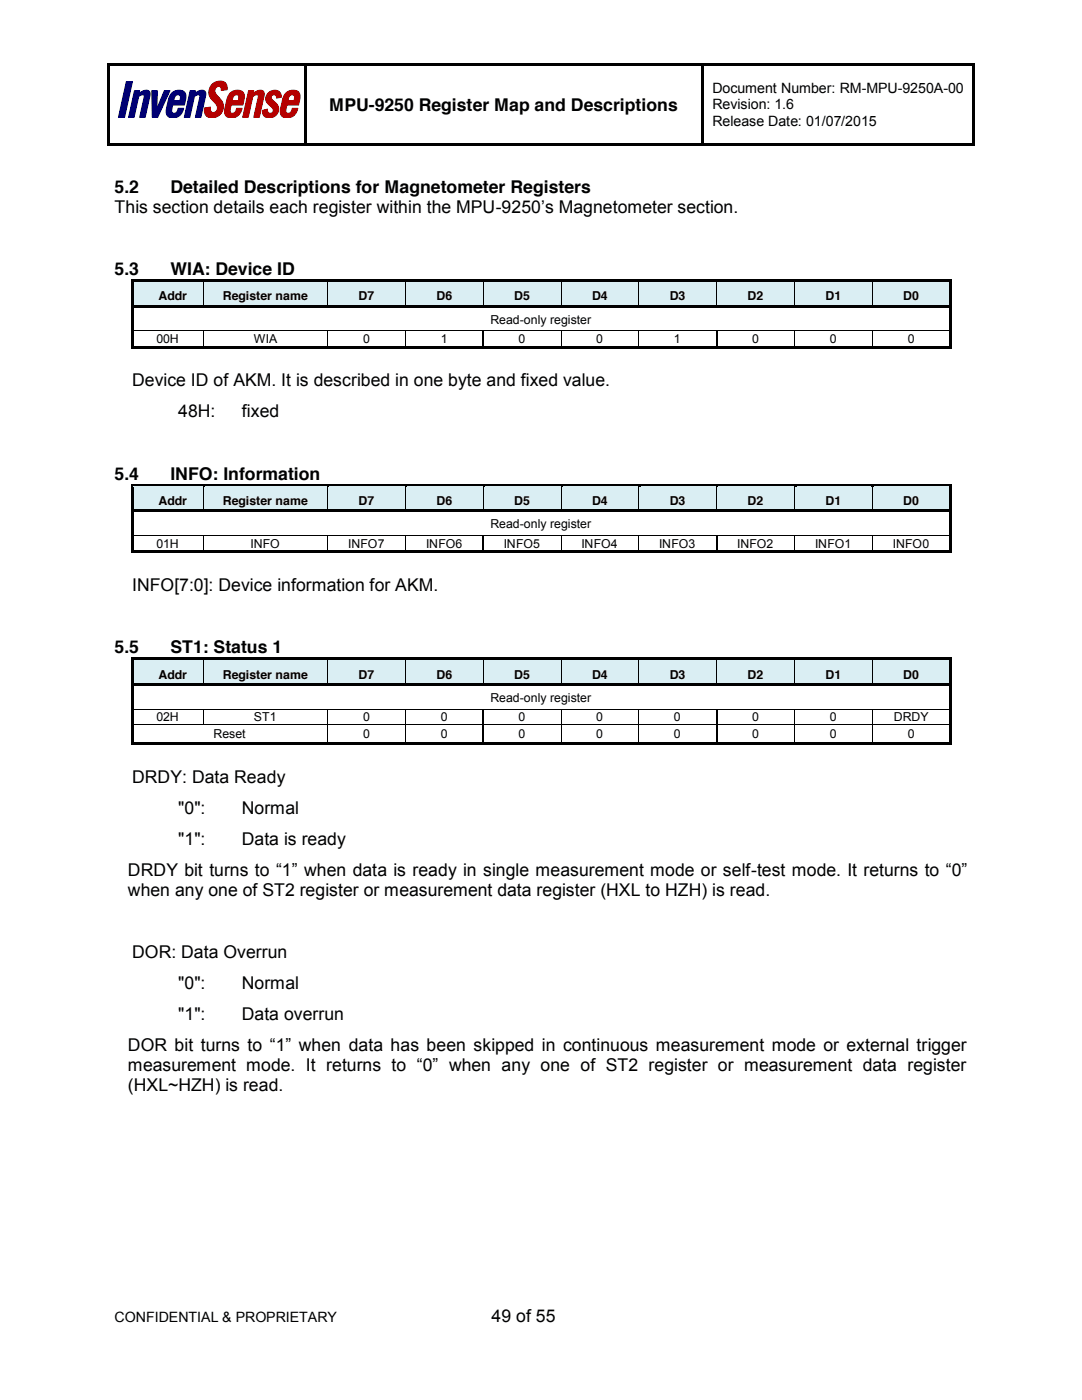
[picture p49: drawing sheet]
<svg xmlns="http://www.w3.org/2000/svg" width="216mm" height="279mm" viewBox="0 0 216 279" stroke-linecap="round" stroke-linejoin="round" font-family="sans-serif">
<defs><g id="words">
<g font-size="3.5">
<text x="65.7" y="22.1">MPU-9250 Register Map and Descriptions</text>
<text x="22.9" y="38.5">5.2</text>
<text x="34" y="38.5">Detailed Descriptions for Magnetometer Registers</text>
<text x="22.9" y="42.6">This section details each register within the MPU-9250’s Magnetometer section.</text>
<text x="22.9" y="54.9">5.3</text>
<text x="34" y="54.9">WIA: Device ID</text>
<text x="26.4" y="77.1">Device ID of AKM. It is described in one byte and fixed value.</text>
<text x="35.6" y="83.2">48H:</text>
<text x="48.3" y="83.2">fixed</text>
<text x="22.9" y="95.7">5.4</text>
<text x="34" y="95.7">INFO: Information</text>
<text x="26.4" y="117.9">INFO[7:0]: Device information for AKM.</text>
<text x="22.9" y="130.4">5.5</text>
<text x="34" y="130.4">ST1: Status 1</text>
<text x="26.4" y="156.2">DRDY: Data Ready</text>
<text x="35.6" y="162.4">&quot;0&quot;:</text>
<text x="48.3" y="162.4">Normal</text>
<text x="35.6" y="168.6">&quot;1&quot;:</text>
<text x="48.3" y="168.6">Data is ready</text>
<text x="25.5" y="174.7">DRDY bit turns to “1” when data is ready in single measurement mode or self-test mode. It returns to “0”</text>
<text x="25.5" y="178.8">when any one of ST2 register or measurement data register (HXL to HZH) is read.</text>
<text x="26.4" y="191.2">DOR: Data Overrun</text>
<text x="35.6" y="197.3">&quot;0&quot;:</text>
<text x="48.3" y="197.3">Normal</text>
<text x="35.6" y="203.5">&quot;1&quot;:</text>
<text x="48.3" y="203.5">Data overrun</text>
<text x="25.5" y="209.7">DOR bit turns to “1” when data has been skipped in continuous measurement mode or external trigger</text>
<text x="25.5" y="213.7">measurement mode. It returns to “0” when any one of ST2 register or measurement data register</text>
<text x="25.5" y="217.8">(HXL~HZH) is read.</text>
<text x="98.1" y="263.8">49 of 55</text>
</g>
<g font-size="2.8">
<text x="142.1" y="18.6">Document Number: RM-MPU-9250A-00</text>
<text x="142.1" y="21.8">Revision: 1.6</text>
<text x="142.1" y="25.1">Release Date: 01/07/2015</text>
<text x="22.9" y="263.8">CONFIDENTIAL &amp; PROPRIETARY</text>
</g>
<g font-size="2.5">
<text x="31.6" y="60">Addr</text>
<text x="44.5" y="60">Register name</text>
<text x="71.6" y="60">D7</text>
<text x="87.1" y="60">D6</text>
<text x="102.6" y="60">D5</text>
<text x="118.1" y="60">D4</text>
<text x="133.6" y="60">D3</text>
<text x="149.2" y="60">D2</text>
<text x="164.7" y="60">D1</text>
<text x="180.2" y="60">D0</text>
<text x="97.8" y="64.6">Read-only register</text>
<text x="31.2" y="68.4">00H</text>
<text x="50.6" y="68.4">WIA</text>
<text x="72.4" y="68.4">0</text>
<text x="88" y="68.4">1</text>
<text x="103.5" y="68.4">0</text>
<text x="119" y="68.4">0</text>
<text x="134.5" y="68.4">1</text>
<text x="150.1" y="68.4">0</text>
<text x="165.6" y="68.4">0</text>
<text x="181.1" y="68.4">0</text>
<text x="31.6" y="100.8">Addr</text>
<text x="44.5" y="100.8">Register name</text>
<text x="71.6" y="100.8">D7</text>
<text x="87.1" y="100.8">D6</text>
<text x="102.6" y="100.8">D5</text>
<text x="118.1" y="100.8">D4</text>
<text x="133.6" y="100.8">D3</text>
<text x="149.2" y="100.8">D2</text>
<text x="164.7" y="100.8">D1</text>
<text x="180.2" y="100.8">D0</text>
<text x="97.8" y="105.4">Read-only register</text>
<text x="31.2" y="109.3">01H</text>
<text x="50" y="109.3">INFO</text>
<text x="69.5" y="109.3">INFO7</text>
<text x="85" y="109.3">INFO6</text>
<text x="100.5" y="109.3">INFO5</text>
<text x="116" y="109.3">INFO4</text>
<text x="131.5" y="109.3">INFO3</text>
<text x="147.1" y="109.3">INFO2</text>
<text x="162.6" y="109.3">INFO1</text>
<text x="178.2" y="109.3">INFO0</text>
<text x="31.6" y="135.4">Addr</text>
<text x="44.5" y="135.4">Register name</text>
<text x="71.6" y="135.4">D7</text>
<text x="87.1" y="135.4">D6</text>
<text x="102.6" y="135.4">D5</text>
<text x="118.1" y="135.4">D4</text>
<text x="133.6" y="135.4">D3</text>
<text x="149.2" y="135.4">D2</text>
<text x="164.7" y="135.4">D1</text>
<text x="180.2" y="135.4">D0</text>
<text x="31.2" y="143.9">02H</text>
<text x="50.7" y="143.9">ST1</text>
<text x="72.4" y="143.9">0</text>
<text x="88" y="143.9">0</text>
<text x="97.8" y="140">Read-only register</text>
<text x="103.5" y="143.9">0</text>
<text x="119" y="143.9">0</text>
<text x="134.5" y="143.9">0</text>
<text x="150.1" y="143.9">0</text>
<text x="165.6" y="143.9">0</text>
<text x="178.3" y="143.9">DRDY</text>
<text x="42.6" y="147.3">Reset</text>
<text x="72.4" y="147.3">0</text>
<text x="88" y="147.3">0</text>
<text x="103.5" y="147.3">0</text>
<text x="119" y="147.3">0</text>
<text x="134.5" y="147.3">0</text>
<text x="150.1" y="147.3">0</text>
<text x="165.6" y="147.3">0</text>
<text x="181.1" y="147.3">0</text>
</g>
</g></defs>
<g fill="#000">
<path d="M21.4 12.7h.5v.6h-.5z" fill-rule="evenodd"/>
<path d="M21.4 12.7h.5v.5h-.5z" fill-rule="evenodd"/>
<path d="M21.9 12.7h38.7v.5h-38.7z" fill-rule="evenodd"/>
<path d="M60.6 13.2l.5 .1z" fill-rule="evenodd"/>
<path d="M60.6 12.7h.5v.5h-.5z" fill-rule="evenodd"/>
<path d="M61.1 12.7h78.9v.5h-78.9z" fill-rule="evenodd"/>
<path d="M140 13.2l.5 .1z" fill-rule="evenodd"/>
<path d="M140 12.7h.5v.5h-.5z" fill-rule="evenodd"/>
<path d="M140.5 12.7h53.5v.5h-53.5z" fill-rule="evenodd"/>
<path d="M194 12.7h.5v.6h-.5z" fill-rule="evenodd"/>
<path d="M194 12.7h.5v.5h-.5z" fill-rule="evenodd"/>
<path d="M21.4 13.3h.5v15.3h-.5z" fill-rule="evenodd"/>
<path d="M21.4 28.6h.5v.5h-.5z" fill-rule="evenodd"/>
<path d="M21.4 28.6h.5v.5h-.5z" fill-rule="evenodd"/>
<path d="M21.9 28.6h38.7v.5h-38.7z" fill-rule="evenodd"/>
<path d="M60.6 13.3h.5v15.3h-.5z" fill-rule="evenodd"/>
<path d="M60.6 28.6h.5v.5h-.5z" fill-rule="evenodd"/>
<path d="M61.1 28.6h78.9v.5h-78.9z" fill-rule="evenodd"/>
<path d="M140 13.3h.5v15.3h-.5z" fill-rule="evenodd"/>
<path d="M140 28.6h.5v.5h-.5z" fill-rule="evenodd"/>
<path d="M140.5 28.6h53.5v.5h-53.5z" fill-rule="evenodd"/>
<path d="M194 13.3h.5v15.3h-.5z" fill-rule="evenodd"/>
<path d="M194 28.6h.5v.5h-.5z" fill-rule="evenodd"/>
<path d="M194 28.6h.5v.5h-.5z" fill-rule="evenodd"/>
</g>
<g fill="#000073" stroke="#000073" stroke-width=".2">
<path d="M25.2 16.3h1.2l-1.5 7.1h-1.3z" fill-rule="evenodd"/>
<path d="M26.8 18.1h1.1l-.1 .5a1.57 1.57 0 0 1 2.1-.3v.8l-.9 4.3h-1.1l.9-4.1v-.3l-.3-.1-.8 .3-.9 4.2h-1.1z" fill-rule="evenodd"/>
<path d="M30.3 18.1h1.1l-.1 3.6 1.5-3.6h1.1l-2.4 5.3h-1.1z" fill-rule="evenodd"/>
<path d="M35 19.1l-.3 1h1.2l.1-.3a.57 .57 0 0 0-.2-.8 .57 .57 0 0 0-.8 .1zM34.3 18.6a1.74 1.74 0 0 1 2.7 .1l.1 1-.3 1.3h-2.3l-.2 .7a.61 .61 0 0 0 .4 .9 .61 .61 0 0 0 .7-.6l.1-.4h1.2a1.99 1.99 0 0 1-1.3 1.8 1.99 1.99 0 0 1-2.1-.4l-.1-.7v-.8l.6-2.2z" fill-rule="evenodd"/>
<path d="M37.9 18.1h1.1l-.1 .5a1.56 1.56 0 0 1 2.1-.3l.1 .6-1 4.5h-1.1l.9-4.1v-.3l-.3-.1-.8 .3-.9 4.2h-1.1z" fill-rule="evenodd"/>
</g>
<g fill="#b50000" stroke="#b50000" stroke-width=".2">
<path d="M42.4 16.8a1.86 1.86 0 0 1 2.8 .1l.1 1-1.2 .1a.64 .64 0 0 0-.5-.8 .64 .64 0 0 0-.7 .8 2.73 2.73 0 0 0 1.1 1.9 2.18 2.18 0 0 1 0 2.9 2.18 2.18 0 0 1-2.9 .2l-.3-.6v-.9l1.2-.1a.74 .74 0 0 0 .6 1.1 .74 .74 0 0 0 .8-.9 5.9 5.9 0 0 0-1.5-2.3 2.2 2.2 0 0 1 .5-2.5z" fill-rule="evenodd"/>
<path d="M46.7 19.1l-.4 1h1.3v-.3a.57 .57 0 0 0-.1-.8 .57 .57 0 0 0-.8 .1zM45.9 18.6a1.74 1.74 0 0 1 2.8 .1v1l-.2 1.3h-2.4l-.1 .7a.61 .61 0 0 0 .3 .9 .61 .61 0 0 0 .8-.6l.1-.4h1.1a1.99 1.99 0 0 1-1.2 1.8 1.99 1.99 0 0 1-2.1-.4l-.2-.7 .1-.8 .5-2.2z" fill-rule="evenodd"/>
<path d="M49.6 18.1h1l-.1 .5a1.57 1.57 0 0 1 2.1-.3l.1 .8-1 4.3h-1.1l.9-4.1v-.3l-.3-.1-.8 .3-.9 4.2h-1.1z" fill-rule="evenodd"/>
<path d="M53.5 18.6a1.47 1.47 0 0 1 1.5-.6 1.47 1.47 0 0 1 1.1 1.1v.3l-.9 .2a.57 .57 0 0 0-.5-.7 .57 .57 0 0 0-.6 .4 .57 .57 0 0 0 .3 .7l.2 .1a1.75 1.75 0 0 1 .6 2.7 1.75 1.75 0 0 1-2.7 0l-.1-.8 1-.2a.63 .63 0 0 0 .4 .8 .63 .63 0 0 0 .7-.4 .63 .63 0 0 0-.3-.8l-.3-.3a1.58 1.58 0 0 1-.4-2.5z" fill-rule="evenodd"/>
<path d="M57.8 19.1l-.4 1h1.3v-.3a.57 .57 0 0 0-.1-.8 .57 .57 0 0 0-.8 .1zM57.1 18.6a1.72 1.72 0 0 1 2.7 .1l.1 .7-.3 1.6h-2.4l-.1 .7a.61 .61 0 0 0 .4 .9 .61 .61 0 0 0 .7-.6l.1-.4h1.1a1.99 1.99 0 0 1-1.2 1.8 1.99 1.99 0 0 1-2.1-.4l-.2-.9 .5-2.1 .3-1z" fill-rule="evenodd"/>
</g>
<g fill="#daeef3">
<path d="M26.6 56.3h13.9v4.5h-13.9z" fill-rule="evenodd"/>
<path d="M28.1 56.3h10.8v4.5h-10.8z" fill-rule="evenodd"/>
<path d="M40.7 56.3h24.6v4.5h-24.6z" fill-rule="evenodd"/>
<path d="M42.3 56.3h21.3v4.5h-21.3z" fill-rule="evenodd"/>
<path d="M65.5 56.3h15.3v4.5h-15.3z" fill-rule="evenodd"/>
<path d="M67.1 56.3h12.1v4.5h-12.1z" fill-rule="evenodd"/>
<path d="M81 56.3h15.3v4.5h-15.3z" fill-rule="evenodd"/>
<path d="M82.7 56.3h12v4.5h-12z" fill-rule="evenodd"/>
<path d="M96.5 56.3h15.4v4.5h-15.4z" fill-rule="evenodd"/>
<path d="M98.1 56.3h12.2v4.5h-12.2z" fill-rule="evenodd"/>
<path d="M112.1 56.3h15.3v4.5h-15.3z" fill-rule="evenodd"/>
<path d="M113.7 56.3h12.1v4.5h-12.1z" fill-rule="evenodd"/>
<path d="M127.6 56.3h15.3v4.5h-15.3z" fill-rule="evenodd"/>
<path d="M129.2 56.3h12v4.5h-12z" fill-rule="evenodd"/>
<path d="M143.1 56.3h15.3v4.5h-15.3z" fill-rule="evenodd"/>
<path d="M144.7 56.3h12.1v4.5h-12.1z" fill-rule="evenodd"/>
<path d="M158.6 56.3h15.3v4.5h-15.3z" fill-rule="evenodd"/>
<path d="M160.3 56.3h12v4.5h-12z" fill-rule="evenodd"/>
<path d="M174.2 56.3h15.1v4.5h-15.1z" fill-rule="evenodd"/>
<path d="M175.8 56.3h12v4.5h-12z" fill-rule="evenodd"/>
</g>
<g fill="#000">
<path d="M26.1 55.8h.5v.5h-.5z" fill-rule="evenodd"/>
<path d="M26.1 55.8h.5v.5h-.5z" fill-rule="evenodd"/>
<path d="M26.6 55.8h13.9v.5h-13.9z" fill-rule="evenodd"/>
</g>
<path d="M26.6 56.3h13.9" fill="none" stroke="#daeef3" stroke-width=".2"/>
<path d="M40.7 56.3h.3z" fill-rule="evenodd" fill="#daeef3"/>
<g fill="#000">
<path d="M40.5 56.3h.2z" fill-rule="evenodd"/>
<path d="M40.5 55.8h.5v.5h-.5z" fill-rule="evenodd"/>
<path d="M41 55.8h24.3v.5h-24.3z" fill-rule="evenodd"/>
</g>
<path d="M41 56.3h24.3" fill="none" stroke="#daeef3" stroke-width=".2"/>
<path d="M65.5 56.3h.3z" fill-rule="evenodd" fill="#daeef3"/>
<g fill="#000">
<path d="M65.3 56.3h.2z" fill-rule="evenodd"/>
<path d="M65.3 55.8h.5v.5h-.5z" fill-rule="evenodd"/>
<path d="M65.8 55.8h15v.5h-15z" fill-rule="evenodd"/>
</g>
<path d="M65.8 56.3h15" fill="none" stroke="#daeef3" stroke-width=".2"/>
<path d="M81 56.3h.3z" fill-rule="evenodd" fill="#daeef3"/>
<g fill="#000">
<path d="M80.8 56.3h.2z" fill-rule="evenodd"/>
<path d="M80.8 55.8h.5v.5h-.5z" fill-rule="evenodd"/>
<path d="M81.3 55.8h15v.5h-15z" fill-rule="evenodd"/>
</g>
<path d="M81.3 56.3h15" fill="none" stroke="#daeef3" stroke-width=".2"/>
<path d="M96.5 56.3h.3z" fill-rule="evenodd" fill="#daeef3"/>
<g fill="#000">
<path d="M96.3 56.3h.2z" fill-rule="evenodd"/>
<path d="M96.3 55.8h.5v.5h-.5z" fill-rule="evenodd"/>
<path d="M96.8 55.8h15.1v.5h-15.1z" fill-rule="evenodd"/>
</g>
<path d="M96.8 56.3h15.1" fill="none" stroke="#daeef3" stroke-width=".2"/>
<path d="M112.1 56.3h.3z" fill-rule="evenodd" fill="#daeef3"/>
<g fill="#000">
<path d="M111.9 56.3h.2z" fill-rule="evenodd"/>
<path d="M111.9 55.8h.5v.5h-.5z" fill-rule="evenodd"/>
<path d="M112.4 55.8h15v.5h-15z" fill-rule="evenodd"/>
</g>
<path d="M112.4 56.3h15" fill="none" stroke="#daeef3" stroke-width=".2"/>
<path d="M127.6 56.3h.3z" fill-rule="evenodd" fill="#daeef3"/>
<g fill="#000">
<path d="M127.4 56.3h.2z" fill-rule="evenodd"/>
<path d="M127.4 55.8h.5v.5h-.5z" fill-rule="evenodd"/>
<path d="M127.9 55.8h15v.5h-15z" fill-rule="evenodd"/>
</g>
<path d="M127.9 56.3h15" fill="none" stroke="#daeef3" stroke-width=".2"/>
<path d="M143.1 56.3h.3z" fill-rule="evenodd" fill="#daeef3"/>
<g fill="#000">
<path d="M142.9 56.3h.2z" fill-rule="evenodd"/>
<path d="M142.9 55.8h.5v.5h-.5z" fill-rule="evenodd"/>
<path d="M143.4 55.8h15.1v.5h-15.1z" fill-rule="evenodd"/>
</g>
<path d="M143.4 56.3h15.1" fill="none" stroke="#daeef3" stroke-width=".2"/>
<path d="M158.6 56.3h.4z" fill-rule="evenodd" fill="#daeef3"/>
<g fill="#000">
<path d="M158.5 56.3h.1z" fill-rule="evenodd"/>
<path d="M158.5 55.8h.5v.5h-.5z" fill-rule="evenodd"/>
<path d="M159 55.8h14.9v.5h-14.9z" fill-rule="evenodd"/>
</g>
<path d="M159 56.3h14.9" fill="none" stroke="#daeef3" stroke-width=".2"/>
<path d="M174.1 56.3h.3z" fill-rule="evenodd" fill="#daeef3"/>
<g fill="#000">
<path d="M173.9 56.3h.2z" fill-rule="evenodd"/>
<path d="M173.9 55.8h.5v.5h-.5z" fill-rule="evenodd"/>
<path d="M174.4 55.8h14.9v.5h-14.9z" fill-rule="evenodd"/>
<path d="M189.3 55.8h.6v.5h-.6z" fill-rule="evenodd"/>
<path d="M189.3 55.8h.6v.5h-.6z" fill-rule="evenodd"/>
<path d="M26.1 56.3h.5v4.5h-.5z" fill-rule="evenodd"/>
<path d="M26.1 60.8h.5v.6h-.5z" fill-rule="evenodd"/>
<path d="M26.1 61.4h.5v4.6h-.5z" fill-rule="evenodd"/>
<path d="M26.1 66h.5v.1h-.5z" fill-rule="evenodd"/>
<path d="M26.1 66.1h.5v2.9h-.5z" fill-rule="evenodd"/>
<path d="M26.1 69h.5v.5h-.5z" fill-rule="evenodd"/>
<path d="M26.1 69h.5v.5h-.5z" fill-rule="evenodd"/>
<path d="M26.6 60.8h13.9v.5h-13.9z" fill-rule="evenodd"/>
<path d="M26.6 69h13.9v.5h-13.9z" fill-rule="evenodd"/>
<path d="M40.5 60.8h.5v.5h-.5z" fill-rule="evenodd"/>
<path d="M40.5 66h.2v.1h-.2z" fill-rule="evenodd"/>
<path d="M40.5 69h.5v.5h-.5z" fill-rule="evenodd"/>
<path d="M41 60.8h24.3v.5h-24.3z" fill-rule="evenodd"/>
<path d="M41 69h24.3v.5h-24.3z" fill-rule="evenodd"/>
<path d="M65.3 60.8h.5v.5h-.5z" fill-rule="evenodd"/>
<path d="M65.3 66h.2v.1h-.2z" fill-rule="evenodd"/>
<path d="M65.3 69h.5v.5h-.5z" fill-rule="evenodd"/>
<path d="M65.8 60.8h15v.5h-15z" fill-rule="evenodd"/>
<path d="M65.8 69h15v.5h-15z" fill-rule="evenodd"/>
<path d="M80.8 60.8h.5v.5h-.5z" fill-rule="evenodd"/>
<path d="M80.8 66h.2v.1h-.2z" fill-rule="evenodd"/>
<path d="M80.8 69h.5v.5h-.5z" fill-rule="evenodd"/>
<path d="M81.3 60.8h15v.5h-15z" fill-rule="evenodd"/>
<path d="M81.3 69h15v.5h-15z" fill-rule="evenodd"/>
<path d="M96.3 66h.2v.1h-.2z" fill-rule="evenodd"/>
<path d="M96.3 69h.5v.5h-.5z" fill-rule="evenodd"/>
<path d="M96.3 60.8h.5v.5h-.5z" fill-rule="evenodd"/>
<path d="M96.8 69h15.1v.5h-15.1z" fill-rule="evenodd"/>
<path d="M96.8 60.8h15.1v.5h-15.1z" fill-rule="evenodd"/>
<path d="M111.9 60.8h.5v.5h-.5z" fill-rule="evenodd"/>
<path d="M111.9 66h.2v.1h-.2z" fill-rule="evenodd"/>
<path d="M111.9 69h.5v.5h-.5z" fill-rule="evenodd"/>
<path d="M112.4 60.8h15v.5h-15z" fill-rule="evenodd"/>
<path d="M112.4 69h14.9v.5h-14.9z" fill-rule="evenodd"/>
<path d="M127.3 66h.1v.1h-.1z" fill-rule="evenodd"/>
<path d="M127.3 69h.5v.5h-.5z" fill-rule="evenodd"/>
<path d="M127.4 60.8h.5v.5h-.5z" fill-rule="evenodd"/>
<path d="M127.8 69h15.1v.5h-15.1z" fill-rule="evenodd"/>
<path d="M127.9 60.8h15v.5h-15z" fill-rule="evenodd"/>
<path d="M142.9 66h.1v.1h-.1z" fill-rule="evenodd"/>
<path d="M142.9 69h.5v.5h-.5z" fill-rule="evenodd"/>
<path d="M142.9 60.8h.5v.5h-.5z" fill-rule="evenodd"/>
<path d="M143.4 69h15.1v.5h-15.1z" fill-rule="evenodd"/>
<path d="M143.4 60.8h15.1v.5h-15.1z" fill-rule="evenodd"/>
<path d="M158.5 60.8h.5v.5h-.5z" fill-rule="evenodd"/>
<path d="M158.5 66h.1v.1h-.1z" fill-rule="evenodd"/>
<path d="M158.5 69h.5v.5h-.5z" fill-rule="evenodd"/>
<path d="M159 60.8h14.9v.5h-14.9z" fill-rule="evenodd"/>
<path d="M159 69h14.9v.5h-14.9z" fill-rule="evenodd"/>
<path d="M173.9 60.8h.5v.5h-.5z" fill-rule="evenodd"/>
<path d="M173.9 66h.2v.1h-.2z" fill-rule="evenodd"/>
<path d="M173.9 69h.5v.5h-.5z" fill-rule="evenodd"/>
<path d="M174.4 60.8h14.9v.5h-14.9z" fill-rule="evenodd"/>
<path d="M174.4 69h14.9v.5h-14.9z" fill-rule="evenodd"/>
<path d="M189.3 56.3h.6v4.5h-.6z" fill-rule="evenodd"/>
<path d="M189.3 60.8h.6v.6h-.6z" fill-rule="evenodd"/>
<path d="M189.3 61.4h.6v4.6h-.6z" fill-rule="evenodd"/>
<path d="M189.3 66h.6v.1h-.6z" fill-rule="evenodd"/>
<path d="M189.3 66.1h.6v2.9h-.6z" fill-rule="evenodd"/>
<path d="M189.3 69h.6v.5h-.6z" fill-rule="evenodd"/>
<path d="M189.3 69h.6v.5h-.6z" fill-rule="evenodd"/>
</g>
<path d="M174.4 56.3h14.9" fill="none" stroke="#daeef3" stroke-width=".2"/>
<g fill="none" stroke="#000" stroke-width=".2">
<path d="M40.6 56.3v4.5M65.4 56.3v4.5M80.9 56.3v4.5M96.4 56.3v4.5M112 56.3v4.5M127.5 56.3v4.5M143 56.3v4.5M158.6 56.3v4.5M174 56.3v4.5M26.6 66h13.9M40.6 66.1v2.9M40.7 66h24.6"/>
<path d="M65.4 66.1v2.9M65.5 66h15.3M80.9 66.1v2.9M81 66h15.3M96.5 66h15.4M112 66.1v2.9M112.1 66h15.2M127.4 66.1v2.9M127.4 66h15.5M143 66h15.5M158.6 66.1v2.9M158.6 66h15.3"/>
<path d="M174 66.1v2.9M174.1 66h15.2"/>
</g>
<path d="M96.4 66.1v2.9M143 66.1v2.9" fill="none" stroke="#000" stroke-width=".25"/>
<g fill="#daeef3">
<path d="M26.6 97.1h13.9v4.6h-13.9z" fill-rule="evenodd"/>
<path d="M28.1 97.1h10.8v4.6h-10.8z" fill-rule="evenodd"/>
<path d="M40.7 97.1h24.6v4.6h-24.6z" fill-rule="evenodd"/>
<path d="M42.3 97.1h21.3v4.6h-21.3z" fill-rule="evenodd"/>
<path d="M65.5 97.1h15.3v4.6h-15.3z" fill-rule="evenodd"/>
<path d="M67.1 97.1h12.1v4.6h-12.1z" fill-rule="evenodd"/>
<path d="M81 97.1h15.3v4.6h-15.3z" fill-rule="evenodd"/>
<path d="M82.7 97.1h12v4.6h-12z" fill-rule="evenodd"/>
<path d="M96.5 97.1h15.4v4.6h-15.4z" fill-rule="evenodd"/>
<path d="M98.1 97.1h12.2v4.6h-12.2z" fill-rule="evenodd"/>
<path d="M112.1 97.1h15.3v4.6h-15.3z" fill-rule="evenodd"/>
<path d="M113.7 97.1h12.1v4.6h-12.1z" fill-rule="evenodd"/>
<path d="M127.6 97.1h15.3v4.6h-15.3z" fill-rule="evenodd"/>
<path d="M129.2 97.1h12v4.6h-12z" fill-rule="evenodd"/>
<path d="M143.1 97.1h15.3v4.6h-15.3z" fill-rule="evenodd"/>
<path d="M144.7 97.1h12.1v4.6h-12.1z" fill-rule="evenodd"/>
<path d="M158.6 97.1h15.3v4.6h-15.3z" fill-rule="evenodd"/>
<path d="M160.3 97.1h12v4.6h-12z" fill-rule="evenodd"/>
<path d="M174.2 97.1h15.1v4.6h-15.1z" fill-rule="evenodd"/>
<path d="M175.8 97.1h12v4.6h-12z" fill-rule="evenodd"/>
</g>
<g fill="#000">
<path d="M26.1 96.6h.5v.5h-.5z" fill-rule="evenodd"/>
<path d="M26.1 96.6h.5v.5h-.5z" fill-rule="evenodd"/>
<path d="M26.6 96.6h13.9v.5h-13.9z" fill-rule="evenodd"/>
</g>
<path d="M26.6 97.1h13.9" fill="none" stroke="#daeef3" stroke-width=".2"/>
<path d="M40.7 97.1h.3z" fill-rule="evenodd" fill="#daeef3"/>
<g fill="#000">
<path d="M40.5 97.1h.2z" fill-rule="evenodd"/>
<path d="M40.5 96.6h.5v.5h-.5z" fill-rule="evenodd"/>
<path d="M41 96.6h24.3v.5h-24.3z" fill-rule="evenodd"/>
</g>
<path d="M41 97.1h24.3" fill="none" stroke="#daeef3" stroke-width=".2"/>
<path d="M65.5 97.1h.3z" fill-rule="evenodd" fill="#daeef3"/>
<g fill="#000">
<path d="M65.3 97.1h.2z" fill-rule="evenodd"/>
<path d="M65.3 96.6h.5v.5h-.5z" fill-rule="evenodd"/>
<path d="M65.8 96.6h15v.5h-15z" fill-rule="evenodd"/>
</g>
<path d="M65.8 97.1h15" fill="none" stroke="#daeef3" stroke-width=".2"/>
<path d="M81 97.1h.3z" fill-rule="evenodd" fill="#daeef3"/>
<g fill="#000">
<path d="M80.8 97.1h.2z" fill-rule="evenodd"/>
<path d="M80.8 96.6h.5v.5h-.5z" fill-rule="evenodd"/>
<path d="M81.3 96.6h15v.5h-15z" fill-rule="evenodd"/>
</g>
<path d="M81.3 97.1h15" fill="none" stroke="#daeef3" stroke-width=".2"/>
<path d="M96.5 97.1h.3z" fill-rule="evenodd" fill="#daeef3"/>
<g fill="#000">
<path d="M96.3 97.1h.2z" fill-rule="evenodd"/>
<path d="M96.3 96.6h.5v.5h-.5z" fill-rule="evenodd"/>
<path d="M96.8 96.6h15.1v.5h-15.1z" fill-rule="evenodd"/>
</g>
<path d="M96.8 97.1h15.1" fill="none" stroke="#daeef3" stroke-width=".2"/>
<path d="M112.1 97.1h.3z" fill-rule="evenodd" fill="#daeef3"/>
<g fill="#000">
<path d="M111.9 97.1h.2z" fill-rule="evenodd"/>
<path d="M111.9 96.6h.5v.5h-.5z" fill-rule="evenodd"/>
<path d="M112.4 96.6h15v.5h-15z" fill-rule="evenodd"/>
</g>
<path d="M112.4 97.1h15" fill="none" stroke="#daeef3" stroke-width=".2"/>
<path d="M127.6 97.1h.3z" fill-rule="evenodd" fill="#daeef3"/>
<g fill="#000">
<path d="M127.4 97.1h.2z" fill-rule="evenodd"/>
<path d="M127.4 96.6h.5v.5h-.5z" fill-rule="evenodd"/>
<path d="M127.9 96.6h15v.5h-15z" fill-rule="evenodd"/>
</g>
<path d="M127.9 97.1h15" fill="none" stroke="#daeef3" stroke-width=".2"/>
<path d="M143.1 97.1h.3z" fill-rule="evenodd" fill="#daeef3"/>
<g fill="#000">
<path d="M142.9 97.1h.2z" fill-rule="evenodd"/>
<path d="M142.9 96.6h.5v.5h-.5z" fill-rule="evenodd"/>
<path d="M143.4 96.6h15.1v.5h-15.1z" fill-rule="evenodd"/>
</g>
<path d="M143.4 97.1h15.1" fill="none" stroke="#daeef3" stroke-width=".2"/>
<path d="M158.6 97.1h.4z" fill-rule="evenodd" fill="#daeef3"/>
<g fill="#000">
<path d="M158.5 97.1h.1z" fill-rule="evenodd"/>
<path d="M158.5 96.6h.5v.5h-.5z" fill-rule="evenodd"/>
<path d="M159 96.6h14.9v.5h-14.9z" fill-rule="evenodd"/>
</g>
<path d="M159 97.1h14.9" fill="none" stroke="#daeef3" stroke-width=".2"/>
<path d="M174.1 97.1h.3z" fill-rule="evenodd" fill="#daeef3"/>
<g fill="#000">
<path d="M173.9 97.1h.2z" fill-rule="evenodd"/>
<path d="M173.9 96.6h.5v.5h-.5z" fill-rule="evenodd"/>
<path d="M174.4 96.6h14.9v.5h-14.9z" fill-rule="evenodd"/>
<path d="M189.3 96.6h.6v.5h-.6z" fill-rule="evenodd"/>
<path d="M189.3 96.6h.6v.5h-.6z" fill-rule="evenodd"/>
<path d="M26.1 97.1h.5v4.6h-.5z" fill-rule="evenodd"/>
<path d="M26.1 101.7h.5v.6h-.5z" fill-rule="evenodd"/>
<path d="M26.1 102.3h.5v4.5h-.5z" fill-rule="evenodd"/>
<path d="M26.1 106.8h.5v.2h-.5z" fill-rule="evenodd"/>
<path d="M26.1 107h.5v2.8h-.5z" fill-rule="evenodd"/>
<path d="M26.1 109.8h.5v.5h-.5z" fill-rule="evenodd"/>
<path d="M26.1 109.8h.5v.5h-.5z" fill-rule="evenodd"/>
<path d="M26.6 101.7h13.9v.5h-13.9z" fill-rule="evenodd"/>
<path d="M26.6 109.8h13.9v.5h-13.9z" fill-rule="evenodd"/>
<path d="M40.5 101.7h.5v.5h-.5z" fill-rule="evenodd"/>
<path d="M40.5 106.8h.2v.2h-.2z" fill-rule="evenodd"/>
<path d="M40.5 109.8h.5v.5h-.5z" fill-rule="evenodd"/>
<path d="M41 101.7h24.3v.5h-24.3z" fill-rule="evenodd"/>
<path d="M41 109.8h24.3v.5h-24.3z" fill-rule="evenodd"/>
<path d="M65.3 101.7h.5v.5h-.5z" fill-rule="evenodd"/>
<path d="M65.3 106.8h.2v.2h-.2z" fill-rule="evenodd"/>
<path d="M65.3 109.8h.5v.5h-.5z" fill-rule="evenodd"/>
<path d="M65.8 101.7h15v.5h-15z" fill-rule="evenodd"/>
<path d="M65.8 109.8h15v.5h-15z" fill-rule="evenodd"/>
<path d="M80.8 101.7h.5v.5h-.5z" fill-rule="evenodd"/>
<path d="M80.8 106.8h.2v.2h-.2z" fill-rule="evenodd"/>
<path d="M80.8 109.8h.5v.5h-.5z" fill-rule="evenodd"/>
<path d="M81.3 101.7h15v.5h-15z" fill-rule="evenodd"/>
<path d="M81.3 109.8h15v.5h-15z" fill-rule="evenodd"/>
<path d="M96.3 106.8h.2v.2h-.2z" fill-rule="evenodd"/>
<path d="M96.3 109.8h.5v.5h-.5z" fill-rule="evenodd"/>
<path d="M96.3 101.7h.5v.5h-.5z" fill-rule="evenodd"/>
<path d="M96.8 109.8h15.1v.5h-15.1z" fill-rule="evenodd"/>
<path d="M96.8 101.7h15.1v.5h-15.1z" fill-rule="evenodd"/>
<path d="M111.9 101.7h.5v.5h-.5z" fill-rule="evenodd"/>
<path d="M111.9 106.8h.2v.2h-.2z" fill-rule="evenodd"/>
<path d="M111.9 109.8h.5v.5h-.5z" fill-rule="evenodd"/>
<path d="M112.4 101.7h15v.5h-15z" fill-rule="evenodd"/>
<path d="M112.4 109.8h14.9v.5h-14.9z" fill-rule="evenodd"/>
<path d="M127.3 106.8h.1v.2h-.1z" fill-rule="evenodd"/>
<path d="M127.3 109.8h.5v.5h-.5z" fill-rule="evenodd"/>
<path d="M127.4 101.7h.5v.5h-.5z" fill-rule="evenodd"/>
<path d="M127.8 109.8h15.1v.5h-15.1z" fill-rule="evenodd"/>
<path d="M127.9 101.7h15v.5h-15z" fill-rule="evenodd"/>
<path d="M142.9 106.8h.1v.2h-.1z" fill-rule="evenodd"/>
<path d="M142.9 109.8h.5v.5h-.5z" fill-rule="evenodd"/>
<path d="M142.9 101.7h.5v.5h-.5z" fill-rule="evenodd"/>
<path d="M143.4 109.8h15.1v.5h-15.1z" fill-rule="evenodd"/>
<path d="M143.4 101.7h15.1v.5h-15.1z" fill-rule="evenodd"/>
<path d="M158.5 101.7h.5v.5h-.5z" fill-rule="evenodd"/>
<path d="M158.5 106.8h.1v.2h-.1z" fill-rule="evenodd"/>
<path d="M158.5 109.8h.5v.5h-.5z" fill-rule="evenodd"/>
<path d="M159 101.7h14.9v.5h-14.9z" fill-rule="evenodd"/>
<path d="M159 109.8h14.9v.5h-14.9z" fill-rule="evenodd"/>
<path d="M173.9 101.7h.5v.5h-.5z" fill-rule="evenodd"/>
<path d="M173.9 106.8h.2v.2h-.2z" fill-rule="evenodd"/>
<path d="M173.9 109.8h.5v.5h-.5z" fill-rule="evenodd"/>
<path d="M174.4 101.7h14.9v.5h-14.9z" fill-rule="evenodd"/>
<path d="M174.4 109.8h14.9v.5h-14.9z" fill-rule="evenodd"/>
<path d="M189.3 97.1h.6v4.6h-.6z" fill-rule="evenodd"/>
<path d="M189.3 101.7h.6v.6h-.6z" fill-rule="evenodd"/>
<path d="M189.3 102.3h.6v4.5h-.6z" fill-rule="evenodd"/>
<path d="M189.3 106.8h.6v.2h-.6z" fill-rule="evenodd"/>
<path d="M189.3 107h.6v2.8h-.6z" fill-rule="evenodd"/>
<path d="M189.3 109.8h.6v.5h-.6z" fill-rule="evenodd"/>
<path d="M189.3 109.8h.6v.5h-.6z" fill-rule="evenodd"/>
</g>
<path d="M174.4 97.1h14.9" fill="none" stroke="#daeef3" stroke-width=".2"/>
<g fill="none" stroke="#000" stroke-width=".2">
<path d="M40.6 97.1v4.6M65.4 97.1v4.6M80.9 97.1v4.6M96.4 97.1v4.6M112 97.1v4.6M127.5 97.1v4.6M143 97.1v4.6M158.6 97.1v4.6M174 97.1v4.6M26.6 106.9h13.9M40.6 107v2.8M40.7 106.9h24.6"/>
<path d="M65.4 107v2.8M65.5 106.9h15.3M80.9 107v2.8M81 106.9h15.3M96.5 106.9h15.4M112 107v2.8M112.1 106.9h15.2M127.4 107v2.8M127.4 106.9h15.5M143 106.9h15.5M158.6 107v2.8M158.6 106.9h15.3"/>
<path d="M174 107v2.8M174.1 106.9h15.2"/>
</g>
<path d="M96.4 107v2.8M143 107v2.8" fill="none" stroke="#000" stroke-width=".25"/>
<g fill="#daeef3">
<path d="M26.6 131.8h13.9v4.5h-13.9z" fill-rule="evenodd"/>
<path d="M28.1 131.8h10.8v4.5h-10.8z" fill-rule="evenodd"/>
<path d="M40.7 131.8h24.6v4.5h-24.6z" fill-rule="evenodd"/>
<path d="M42.3 131.8h21.3v4.5h-21.3z" fill-rule="evenodd"/>
<path d="M65.5 131.8h15.3v4.5h-15.3z" fill-rule="evenodd"/>
<path d="M67.1 131.8h12.1v4.5h-12.1z" fill-rule="evenodd"/>
<path d="M81 131.8h15.3v4.5h-15.3z" fill-rule="evenodd"/>
<path d="M82.7 131.8h12v4.5h-12z" fill-rule="evenodd"/>
<path d="M96.5 131.8h15.4v4.5h-15.4z" fill-rule="evenodd"/>
<path d="M98.1 131.8h12.2v4.5h-12.2z" fill-rule="evenodd"/>
<path d="M112.1 131.8h15.3v4.5h-15.3z" fill-rule="evenodd"/>
<path d="M113.7 131.8h12.1v4.5h-12.1z" fill-rule="evenodd"/>
<path d="M127.6 131.8h15.3v4.5h-15.3z" fill-rule="evenodd"/>
<path d="M129.2 131.8h12v4.5h-12z" fill-rule="evenodd"/>
<path d="M143.1 131.8h15.3v4.5h-15.3z" fill-rule="evenodd"/>
<path d="M144.7 131.8h12.1v4.5h-12.1z" fill-rule="evenodd"/>
<path d="M158.6 131.8h15.3v4.5h-15.3z" fill-rule="evenodd"/>
<path d="M160.3 131.8h12v4.5h-12z" fill-rule="evenodd"/>
<path d="M174.2 131.8h15.1v4.5h-15.1z" fill-rule="evenodd"/>
<path d="M175.8 131.8h12v4.5h-12z" fill-rule="evenodd"/>
</g>
<g fill="#000">
<path d="M26.1 131.2h.5v.6h-.5z" fill-rule="evenodd"/>
<path d="M26.1 131.2h.5v.5h-.5z" fill-rule="evenodd"/>
<path d="M26.6 131.2h13.9v.5h-13.9z" fill-rule="evenodd"/>
</g>
<path d="M26.6 131.7h13.9" fill="none" stroke="#daeef3" stroke-width=".2"/>
<path d="M40.7 131.7l.3 .1z" fill-rule="evenodd" fill="#daeef3"/>
<g fill="#000">
<path d="M40.5 131.7l.2 .1z" fill-rule="evenodd"/>
<path d="M40.5 131.2h.5v.5h-.5z" fill-rule="evenodd"/>
<path d="M41 131.2h24.3v.5h-24.3z" fill-rule="evenodd"/>
</g>
<path d="M41 131.7h24.3" fill="none" stroke="#daeef3" stroke-width=".2"/>
<path d="M65.5 131.7l.3 .1z" fill-rule="evenodd" fill="#daeef3"/>
<g fill="#000">
<path d="M65.3 131.7l.2 .1z" fill-rule="evenodd"/>
<path d="M65.3 131.2h.5v.5h-.5z" fill-rule="evenodd"/>
<path d="M65.8 131.2h15v.5h-15z" fill-rule="evenodd"/>
</g>
<path d="M65.8 131.7h15" fill="none" stroke="#daeef3" stroke-width=".2"/>
<path d="M81 131.7l.3 .1z" fill-rule="evenodd" fill="#daeef3"/>
<g fill="#000">
<path d="M80.8 131.7l.2 .1z" fill-rule="evenodd"/>
<path d="M80.8 131.2h.5v.5h-.5z" fill-rule="evenodd"/>
<path d="M81.3 131.2h15v.5h-15z" fill-rule="evenodd"/>
</g>
<path d="M81.3 131.7h15" fill="none" stroke="#daeef3" stroke-width=".2"/>
<path d="M96.5 131.7l.3 .1z" fill-rule="evenodd" fill="#daeef3"/>
<g fill="#000">
<path d="M96.3 131.7l.2 .1z" fill-rule="evenodd"/>
<path d="M96.3 131.2h.5v.5h-.5z" fill-rule="evenodd"/>
<path d="M96.8 131.2h15.1v.5h-15.1z" fill-rule="evenodd"/>
</g>
<path d="M96.8 131.7h15.1" fill="none" stroke="#daeef3" stroke-width=".2"/>
<path d="M112.1 131.7l.3 .1z" fill-rule="evenodd" fill="#daeef3"/>
<g fill="#000">
<path d="M111.9 131.7l.2 .1z" fill-rule="evenodd"/>
<path d="M111.9 131.2h.5v.5h-.5z" fill-rule="evenodd"/>
<path d="M112.4 131.2h15v.5h-15z" fill-rule="evenodd"/>
</g>
<path d="M112.4 131.7h15" fill="none" stroke="#daeef3" stroke-width=".2"/>
<path d="M127.6 131.7l.3 .1z" fill-rule="evenodd" fill="#daeef3"/>
<g fill="#000">
<path d="M127.4 131.7l.2 .1z" fill-rule="evenodd"/>
<path d="M127.4 131.2h.5v.5h-.5z" fill-rule="evenodd"/>
<path d="M127.9 131.2h15v.5h-15z" fill-rule="evenodd"/>
</g>
<path d="M127.9 131.7h15" fill="none" stroke="#daeef3" stroke-width=".2"/>
<path d="M143.1 131.7l.3 .1z" fill-rule="evenodd" fill="#daeef3"/>
<g fill="#000">
<path d="M142.9 131.7l.2 .1z" fill-rule="evenodd"/>
<path d="M142.9 131.2h.5v.5h-.5z" fill-rule="evenodd"/>
<path d="M143.4 131.2h15.1v.5h-15.1z" fill-rule="evenodd"/>
</g>
<path d="M143.4 131.7h15.1" fill="none" stroke="#daeef3" stroke-width=".2"/>
<path d="M158.6 131.7l.4 .1z" fill-rule="evenodd" fill="#daeef3"/>
<g fill="#000">
<path d="M158.5 131.7l.1 .1z" fill-rule="evenodd"/>
<path d="M158.5 131.2h.5v.5h-.5z" fill-rule="evenodd"/>
<path d="M159 131.2h14.9v.5h-14.9z" fill-rule="evenodd"/>
</g>
<path d="M159 131.7h14.9" fill="none" stroke="#daeef3" stroke-width=".2"/>
<path d="M174.1 131.7l.3 .1z" fill-rule="evenodd" fill="#daeef3"/>
<g fill="#000">
<path d="M26.1 131.8h.5v4.5h-.5z" fill-rule="evenodd"/>
<path d="M26.1 136.3h.5v.6h-.5z" fill-rule="evenodd"/>
<path d="M26.6 136.3h13.9v.5h-13.9z" fill-rule="evenodd"/>
<path d="M40.5 136.3h.5v.5h-.5z" fill-rule="evenodd"/>
<path d="M41 136.3h24.3v.5h-24.3z" fill-rule="evenodd"/>
<path d="M65.3 136.3h.5v.5h-.5z" fill-rule="evenodd"/>
<path d="M65.8 136.3h15v.5h-15z" fill-rule="evenodd"/>
<path d="M80.8 136.3h.5v.5h-.5z" fill-rule="evenodd"/>
<path d="M81.3 136.3h15v.5h-15z" fill-rule="evenodd"/>
<path d="M96.3 136.3h.5v.5h-.5z" fill-rule="evenodd"/>
<path d="M96.8 136.3h15.1v.5h-15.1z" fill-rule="evenodd"/>
<path d="M111.9 136.3h.5v.5h-.5z" fill-rule="evenodd"/>
<path d="M112.4 136.3h15v.5h-15z" fill-rule="evenodd"/>
<path d="M127.4 136.3h.5v.5h-.5z" fill-rule="evenodd"/>
<path d="M127.9 136.3h15v.5h-15z" fill-rule="evenodd"/>
<path d="M142.9 136.3h.5v.5h-.5z" fill-rule="evenodd"/>
<path d="M143.4 136.3h15.1v.5h-15.1z" fill-rule="evenodd"/>
<path d="M158.5 136.3h.5v.5h-.5z" fill-rule="evenodd"/>
<path d="M159 136.3h14.9v.5h-14.9z" fill-rule="evenodd"/>
<path d="M173.9 131.7l.2 .1z" fill-rule="evenodd"/>
<path d="M173.9 131.2h.5v.5h-.5z" fill-rule="evenodd"/>
<path d="M173.9 136.3h.5v.5h-.5z" fill-rule="evenodd"/>
<path d="M174.4 131.2h14.9v.5h-14.9z" fill-rule="evenodd"/>
<path d="M174.4 136.3h14.9v.5h-14.9z" fill-rule="evenodd"/>
<path d="M189.3 131.2h.6v.6h-.6z" fill-rule="evenodd"/>
<path d="M189.3 131.2h.6v.5h-.6z" fill-rule="evenodd"/>
<path d="M189.3 131.8h.6v4.5h-.6z" fill-rule="evenodd"/>
<path d="M189.3 136.3h.6v.6h-.6z" fill-rule="evenodd"/>
<path d="M26.1 136.9h.5v4.6h-.5z" fill-rule="evenodd"/>
<path d="M26.1 141.5h.5v.1h-.5z" fill-rule="evenodd"/>
<path d="M26.1 141.6h.5v2.9h-.5z" fill-rule="evenodd"/>
<path d="M26.1 144.5h.5v.1h-.5z" fill-rule="evenodd"/>
<path d="M26.1 144.6h.5v3.6h-.5z" fill-rule="evenodd"/>
<path d="M26.1 148.2h.5v.5h-.5z" fill-rule="evenodd"/>
<path d="M26.1 148.2h.5v.5h-.5z" fill-rule="evenodd"/>
<path d="M26.6 148.2h38.7v.5h-38.7z" fill-rule="evenodd"/>
<path d="M40.5 141.5h.2v.1h-.2z" fill-rule="evenodd"/>
<path d="M40.5 144.5h.2v.1h-.2z" fill-rule="evenodd"/>
<path d="M65.3 141.5h.2v.1h-.2z" fill-rule="evenodd"/>
<path d="M65.3 144.5h.2v.1h-.2z" fill-rule="evenodd"/>
<path d="M65.3 148.2h.5v.5h-.5z" fill-rule="evenodd"/>
<path d="M65.8 148.2h15v.5h-15z" fill-rule="evenodd"/>
<path d="M80.8 141.5h.2v.1h-.2z" fill-rule="evenodd"/>
<path d="M80.8 144.5h.2v.1h-.2z" fill-rule="evenodd"/>
<path d="M80.8 148.2h.5v.5h-.5z" fill-rule="evenodd"/>
<path d="M81.3 148.2h15v.5h-15z" fill-rule="evenodd"/>
<path d="M96.3 141.5h.2v.1h-.2z" fill-rule="evenodd"/>
<path d="M96.3 144.5h.2v.1h-.2z" fill-rule="evenodd"/>
<path d="M96.3 148.2h.5v.5h-.5z" fill-rule="evenodd"/>
<path d="M96.8 148.2h15.1v.5h-15.1z" fill-rule="evenodd"/>
<path d="M111.9 141.5h.2v.1h-.2z" fill-rule="evenodd"/>
<path d="M111.9 144.5h.2v.1h-.2z" fill-rule="evenodd"/>
<path d="M111.9 148.2h.5v.5h-.5z" fill-rule="evenodd"/>
<path d="M112.4 148.2h14.9v.5h-14.9z" fill-rule="evenodd"/>
<path d="M127.3 141.5h.1v.1h-.1z" fill-rule="evenodd"/>
<path d="M127.3 144.5h.1v.1h-.1z" fill-rule="evenodd"/>
<path d="M127.3 148.2h.5v.5h-.5z" fill-rule="evenodd"/>
<path d="M127.8 148.2h15.1v.5h-15.1z" fill-rule="evenodd"/>
<path d="M142.9 141.5h.1v.1h-.1z" fill-rule="evenodd"/>
<path d="M142.9 144.5h.2v.1h-.2z" fill-rule="evenodd"/>
<path d="M142.9 148.2h.5v.5h-.5z" fill-rule="evenodd"/>
<path d="M143.4 148.2h15.1v.5h-15.1z" fill-rule="evenodd"/>
<path d="M158.5 141.5h.1v.1h-.1z" fill-rule="evenodd"/>
<path d="M158.5 144.5h.1v.1h-.1z" fill-rule="evenodd"/>
<path d="M158.5 148.2h.5v.5h-.5z" fill-rule="evenodd"/>
<path d="M159 148.2h14.9v.5h-14.9z" fill-rule="evenodd"/>
<path d="M173.9 141.5h.2v.1h-.2z" fill-rule="evenodd"/>
<path d="M173.9 144.5h.2v.1h-.2z" fill-rule="evenodd"/>
<path d="M173.9 148.2h.5v.5h-.5z" fill-rule="evenodd"/>
<path d="M174.4 148.2h14.9v.5h-14.9z" fill-rule="evenodd"/>
<path d="M189.3 136.9h.6v4.6h-.6z" fill-rule="evenodd"/>
<path d="M189.3 141.5h.6v.1h-.6z" fill-rule="evenodd"/>
<path d="M189.3 141.6h.6v2.9h-.6z" fill-rule="evenodd"/>
<path d="M189.3 144.5h.6v.1h-.6z" fill-rule="evenodd"/>
<path d="M189.3 144.6h.6v3.6h-.6z" fill-rule="evenodd"/>
<path d="M189.3 148.2h.6v.5h-.6z" fill-rule="evenodd"/>
<path d="M189.3 148.2h.6v.5h-.6z" fill-rule="evenodd"/>
</g>
<path d="M174.4 131.7h14.9" fill="none" stroke="#daeef3" stroke-width=".2"/>
<g fill="none" stroke="#000" stroke-width=".2">
<path d="M40.6 131.8v4.5M65.4 131.8v4.5M80.9 131.8v4.5M96.4 131.8v4.5M112 131.8v4.5M127.5 131.8v4.5M143 131.8v4.5M158.6 131.8v4.5M174 131.8v4.5M26.6 141.5h13.9M26.6 144.5h13.9M40.6 141.6v2.9"/>
<path d="M40.7 141.5h24.6M40.7 144.5h24.6M65.4 141.6v2.9M65.4 144.6v3.6M65.5 141.5h15.3M65.5 144.5h15.3M80.9 141.6v2.9M80.9 144.6v3.6M81 141.5h15.3M81 144.5h15.3M96.5 141.5h15.4M96.5 144.5h15.4"/>
<path d="M112 141.6v2.9M112 144.6v3.6M112.1 141.5h15.2M112.1 144.5h15.2M127.4 141.6v2.9M127.4 144.6v3.6M127.4 141.5h15.5M127.4 144.5h15.5M143 141.5h15.5M143.1 144.5h15.4M158.6 141.6v2.9M158.6 144.6v3.6"/>
<path d="M158.6 141.5h15.3M158.6 144.5h15.3M174 141.6v2.9M174 144.6v3.6M174.1 141.5h15.2M174.1 144.5h15.2"/>
</g>
<path d="M96.4 141.6v2.9M96.4 144.6v3.6M143 141.6v2.9M143 144.6v3.6" fill="none" stroke="#000" stroke-width=".25"/>
<use href="#words"/>
</svg>
